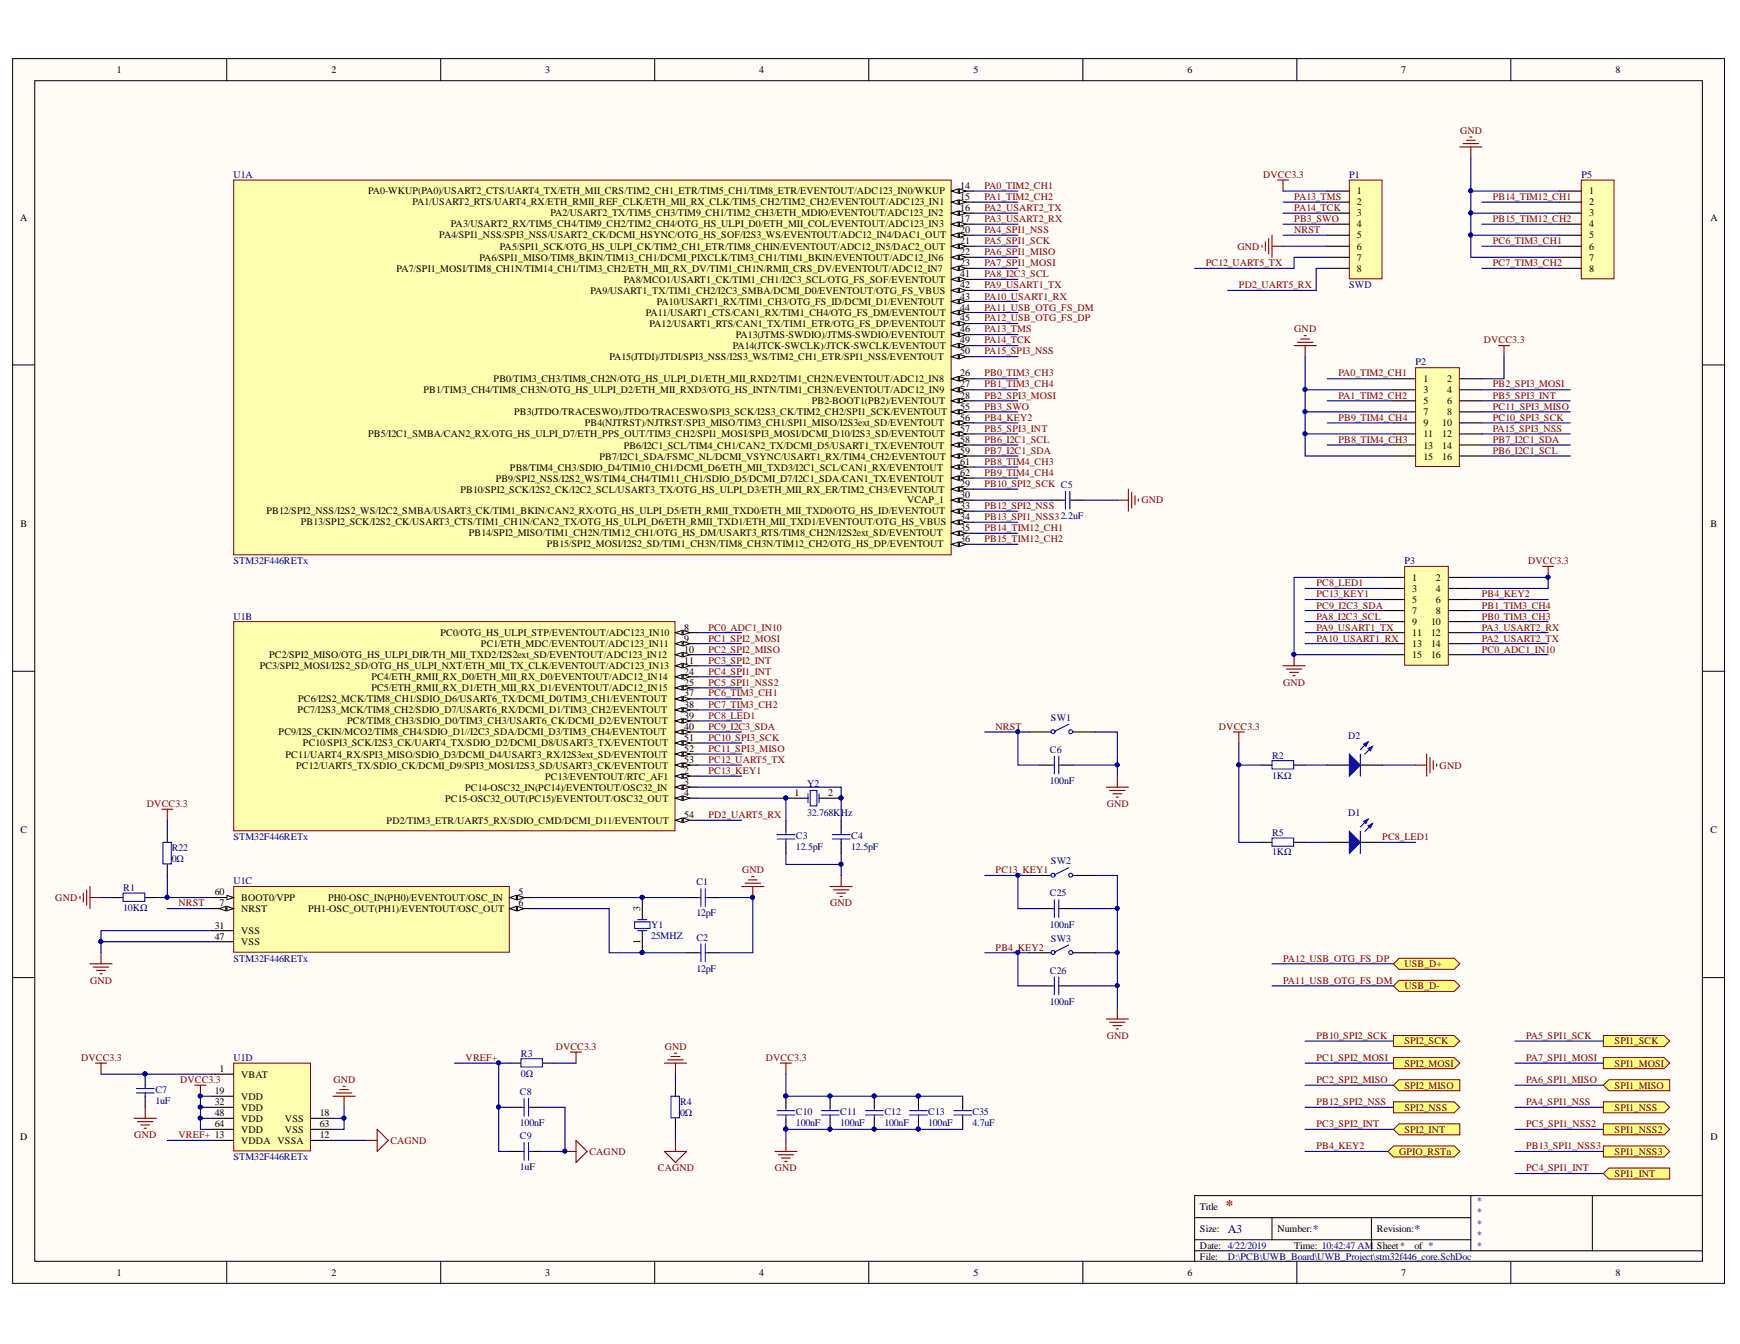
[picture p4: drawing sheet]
<svg xmlns="http://www.w3.org/2000/svg" width="279mm" height="216mm" viewBox="0 0 279 216" stroke-linecap="round" stroke-linejoin="round" font-family="sans-serif">
<defs><g id="words">
<text font-size="2.4" fill="#800000" x="196.8" y="194.4">*</text>
<g font-size="1.9" fill="#000080">
<text x="197.2" y="198">A3</text>
<text x="210.8" y="198">*</text>
<text x="227.1" y="198">*</text>
</g>
<g font-size="1.6">
<text x="18.8" y="11.8">1</text>
<text x="53.2" y="11.8">2</text>
<text x="87.5" y="11.8">3</text>
<text x="121.9" y="11.8">4</text>
<text x="156.3" y="11.8">5</text>
<text x="190.7" y="11.8">6</text>
<text x="225" y="11.8">7</text>
<text x="259.4" y="11.8">8</text>
<text x="3.2" y="35.4">A</text>
<text x="59.1" y="31.2">PA0-WKUP(PA0)/USART2_CTS/UART4_TX/ETH_MII_CRS/TIM2_CH1_ETR/TIM5_CH1/TIM8_ETR/EVENTOUT/ADC123_IN0/WKUP</text>
<text x="66.2" y="33">PA1/USART2_RTS/UART4_RX/ETH_RMII_REF_CLK/ETH_MII_RX_CLK/TIM5_CH2/TIM2_CH2/EVENTOUT/ADC123_IN1</text>
<text x="88.4" y="34.8">PA2/USART2_TX/TIM5_CH3/TIM9_CH1/TIM2_CH3/ETH_MDIO/EVENTOUT/ADC123_IN2</text>
<text x="154.2" y="30.4">14</text>
<text x="154.2" y="32.1">15</text>
<text x="154.2" y="33.9">16</text>
<text x="154.2" y="35.7">17</text>
<text x="217.9" y="31.2">1</text>
<text x="217.9" y="33">2</text>
<text x="217.9" y="34.8">3</text>
<text x="255.2" y="31.2">1</text>
<text x="255.2" y="33">2</text>
<text x="255.2" y="34.8">3</text>
<text x="274.7" y="35.4">A</text>
<text x="70.5" y="38.3">PA4/SPI1_NSS/SPI3_NSS/USART2_CK/DCMI_HSYNC/OTG_HS_SOF/I2S3_WS/EVENTOUT/ADC12_IN4/DAC1_OUT</text>
<text x="72.4" y="36.5">PA3/USART2_RX/TIM5_CH4/TIM9_CH2/TIM2_CH4/OTG_HS_ULPI_D0/ETH_MII_COL/EVENTOUT/ADC123_IN3</text>
<text x="77" y="41.9">PA6/SPI1_MISO/TIM8_BKIN/TIM13_CH1/DCMI_PIXCLK/TIM3_CH1/TIM1_BKIN/EVENTOUT/ADC12_IN6</text>
<text x="80.3" y="40.1">PA5/SPI1_SCK/OTG_HS_ULPI_CK/TIM2_CH1_ETR/TIM8_CHIN/EVENTOUT/ADC12_IN5/DAC2_OUT</text>
<text x="154.2" y="37.5">20</text>
<text x="154.2" y="39.2">21</text>
<text x="154.2" y="41">22</text>
<text x="217.9" y="36.5">4</text>
<text x="217.9" y="38.3">5</text>
<text x="217.9" y="40.1">6</text>
<text x="217.9" y="41.9">7</text>
<text x="255.2" y="36.5">4</text>
<text x="255.2" y="38.3">5</text>
<text x="255.2" y="40.1">6</text>
<text x="255.2" y="41.9">7</text>
<text x="63.7" y="43.6">PA7/SPI1_MOSI/TIM8_CH1N/TIM14_CH1/TIM3_CH2/ETH_MII_RX_DV/TIM1_CH1N/RMII_CRS_DV/EVENTOUT/ADC12_IN7</text>
<text x="94.8" y="47.2">PA9/USART1_TX/TIM1_CH2/I2C3_SMBA/DCMI_D0/EVENTOUT/OTG_FS_VBUS</text>
<text x="100.1" y="45.4">PA8/MCO1/USART1_CK/TIM1_CH1/I2C3_SCL/OTG_FS_SOF/EVENTOUT</text>
<text x="154.2" y="42.8">23</text>
<text x="154.2" y="44.6">41</text>
<text x="154.2" y="46.3">42</text>
<text x="217.9" y="43.6">8</text>
<text x="255.2" y="43.6">8</text>
<text x="103.7" y="50.7">PA11/USART1_CTS/CAN1_RX/TIM1_CH4/OTG_FS_DM/EVENTOUT</text>
<text x="104.3" y="52.5">PA12/USART1_RTS/CAN1_TX/TIM1_ETR/OTG_FS_DP/EVENTOUT</text>
<text x="105.5" y="49">PA10/USART1_RX/TIM1_CH3/OTG_FS_ID/DCMI_D1/EVENTOUT</text>
<text x="154.2" y="48.1">43</text>
<text x="154.2" y="49.9">44</text>
<text x="154.2" y="51.6">45</text>
<text x="154.2" y="53.4">46</text>
<text x="97.9" y="57.8">PA15(JTDI)/JTDI/SPI3_NSS/I2S3_WS/TIM2_CH1_ETR/SPI1_NSS/EVENTOUT</text>
<text x="117.7" y="56.1">PA14(JTCK-SWCLK)/JTCK-SWCLK/EVENTOUT</text>
<text x="118.2" y="54.3">PA13(JTMS-SWDIO)/JTMS-SWDIO/EVENTOUT</text>
<text x="154.2" y="55.1">49</text>
<text x="154.2" y="56.9">50</text>
<text x="68" y="63.2">PB1/TIM3_CH4/TIM8_CH3N/OTG_HS_ULPI_D2/ETH_MII_RXD3/OTG_HS_INTN/TIM1_CH3N/EVENTOUT/ADC12_IN9</text>
<text x="79.3" y="61.4">PB0/TIM3_CH3/TIM8_CH2N/OTG_HS_ULPI_D1/ETH_MII_RXD2/TIM1_CH2N/EVENTOUT/ADC12_IN8</text>
<text x="130.3" y="64.9">PB2-BOOT1(PB2)/EVENTOUT</text>
<text x="154.2" y="60.5">26</text>
<text x="154.2" y="62.2">27</text>
<text x="154.2" y="64">28</text>
<text x="154.2" y="65.8">55</text>
<text x="228.6" y="61.4">1</text>
<text x="228.6" y="63.2">3</text>
<text x="228.6" y="64.9">5</text>
<text x="232.4" y="61.4">2</text>
<text x="232.4" y="63.2">4</text>
<text x="232.4" y="64.9">6</text>
<text x="59.1" y="70.3">PB5/I2C1_SMBA/CAN2_RX/OTG_HS_ULPI_D7/ETH_PPS_OUT/TIM3_CH2/SPI1_MOSI/SPI3_MOSI/DCMI_D10/I2S3_SD/EVENTOUT</text>
<text x="82.6" y="66.7">PB3(JTDO/TRACESWO)/JTDO/TRACESWO/SPI3_SCK/I2S3_CK/TIM2_CH2/SPI1_SCK/EVENTOUT</text>
<text x="93.9" y="68.5">PB4(NJTRST)/NJTRST/SPI3_MISO/TIM3_CH1/SPI1_MISO/I2S3ext_SD/EVENTOUT</text>
<text x="154.2" y="67.6">56</text>
<text x="154.2" y="69.3">57</text>
<text x="154.2" y="71.1">58</text>
<text x="228.6" y="66.7">7</text>
<text x="228.6" y="68.5">9</text>
<text x="228.6" y="70.3">11</text>
<text x="231.6" y="68.5">10</text>
<text x="231.6" y="70.3">12</text>
<text x="232.4" y="66.7">8</text>
<text x="79.6" y="77.4">PB9/SPI2_NSS/I2S2_WS/TIM4_CH4/TIM11_CH1/SDIO_D5/DCMI_D7/I2C1_SDA/CAN1_TX/EVENTOUT</text>
<text x="81.9" y="75.6">PB8/TIM4_CH3/SDIO_D4/TIM10_CH1/DCMI_D6/ETH_MII_TXD3/I2C1_SCL/CAN1_RX/EVENTOUT</text>
<text x="96.3" y="73.8">PB7/I2C1_SDA/FSMC_NL/DCMI_VSYNC/USART1_RX/TIM4_CH2/EVENTOUT</text>
<text x="100.1" y="72.1">PB6/I2C1_SCL/TIM4_CH1/CAN2_TX/DCMI_D5/USART1_TX/EVENTOUT</text>
<text x="154.2" y="72.9">59</text>
<text x="154.2" y="74.7">61</text>
<text x="154.2" y="76.4">62</text>
<text x="228.6" y="72.1">13</text>
<text x="228.6" y="73.8">15</text>
<text x="231.6" y="72.1">14</text>
<text x="231.6" y="73.8">16</text>
<text x="42.8" y="82.6">PB12/SPI2_NSS/I2S2_WS/I2C2_SMBA/USART3_CK/TIM1_BKIN/CAN2_RX/OTG_HS_ULPI_D5/ETH_RMII_TXD0/ETH_MII_TXD0/OTG_HS_ID/EVENTOUT</text>
<text x="73.9" y="79.2">PB10/SPI2_SCK/I2S2_CK/I2C2_SCL/USART3_TX/OTG_HS_ULPI_D3/ETH_MII_RX_ER/TIM2_CH3/EVENTOUT</text>
<text x="145.7" y="80.8">VCAP_1</text>
<text x="154.2" y="78.2">29</text>
<text x="154.2" y="80">30</text>
<text x="154.2" y="81.8">33</text>
<text x="154.2" y="83.6">34</text>
<text x="3.3" y="84.7">B</text>
<text x="48.3" y="84.4">PB13/SPI2_SCK/I2S2_CK/USART3_CTS/TIM1_CH1N/CAN2_TX/OTG_HS_ULPI_D6/ETH_RMII_TXD1/ETH_MII_TXD1/EVENTOUT/OTG_HS_VBUS</text>
<text x="75.3" y="86.2">PB14/SPI2_MISO/TIM1_CH2N/TIM12_CH1/OTG_HS_DM/USART3_RTS/TIM8_CH2N/I2S2ext_SD/EVENTOUT</text>
<text x="87.8" y="87.9">PB15/SPI2_MOSI/I2S2_SD/TIM1_CH3N/TIM8_CH3N/TIM12_CH2/OTG_HS_DP/EVENTOUT</text>
<text x="154.2" y="85.3">35</text>
<text x="154.2" y="87.1">36</text>
<text x="274.7" y="84.7">B</text>
<text x="226.8" y="93.3">1</text>
<text x="226.8" y="95.1">3</text>
<text x="230.6" y="93.3">2</text>
<text x="230.6" y="95.1">4</text>
<text x="109.9" y="101.3">8</text>
<text x="226.8" y="96.8">5</text>
<text x="226.8" y="98.6">7</text>
<text x="226.8" y="100.4">9</text>
<text x="229.8" y="100.4">10</text>
<text x="230.6" y="96.8">6</text>
<text x="230.6" y="98.6">8</text>
<text x="41.7" y="107.5">PC3/SPI2_MOSI/I2S2_SD/OTG_HS_ULPI_NXT/ETH_MII_TX_CLK/EVENTOUT/ADC123_IN13</text>
<text x="43.2" y="105.7">PC2/SPI2_MISO/OTG_HS_ULPI_DIR/TH_MII_TXD2/I2S2ext_SD/EVENTOUT/ADC123_IN12</text>
<text x="70.7" y="102.2">PC0/OTG_HS_ULPI_STP/EVENTOUT/ADC123_IN10</text>
<text x="77.2" y="103.9">PC1/ETH_MDC/EVENTOUT/ADC123_IN11</text>
<text x="109.9" y="103.1">9</text>
<text x="109.9" y="104.9">10</text>
<text x="109.9" y="106.6">11</text>
<text x="226.8" y="102.2">11</text>
<text x="226.8" y="103.9">13</text>
<text x="226.8" y="105.7">15</text>
<text x="229.8" y="102.2">12</text>
<text x="229.8" y="103.9">14</text>
<text x="229.8" y="105.7">16</text>
<text x="47.9" y="112.8">PC6/I2S2_MCK/TIM8_CH1/SDIO_D6/USART6_TX/DCMI_D0/TIM3_CH1/EVENTOUT</text>
<text x="59.6" y="109.3">PC4/ETH_RMII_RX_D0/ETH_MII_RX_D0/EVENTOUT/ADC12_IN14</text>
<text x="59.6" y="111">PC5/ETH_RMII_RX_D1/ETH_MII_RX_D1/EVENTOUT/ADC12_IN15</text>
<text x="109.9" y="108.4">24</text>
<text x="109.9" y="110.2">25</text>
<text x="109.9" y="111.9">37</text>
<text x="109.9" y="113.7">38</text>
<text x="44.7" y="118.1">PC9/I2S_CKIN/MCO2/TIM8_CH4/SDIO_D1//I2C3_SDA/DCMI_D3/TIM3_CH4/EVENTOUT</text>
<text x="47.8" y="114.6">PC7/I2S3_MCK/TIM8_CH2/SDIO_D7/USART6_RX/DCMI_D1/TIM3_CH2/EVENTOUT</text>
<text x="48.6" y="119.9">PC10/SPI3_SCK/I2S3_CK/UART4_TX/SDIO_D2/DCMI_D8/USART3_TX/EVENTOUT</text>
<text x="55.7" y="116.4">PC8/TIM8_CH3/SDIO_D0/TIM3_CH3/USART6_CK/DCMI_D2/EVENTOUT</text>
<text x="109.9" y="115.4">39</text>
<text x="109.9" y="117.2">40</text>
<text x="109.9" y="119">51</text>
<text x="45.8" y="121.7">PC11/UART4_RX/SPI3_MISO/SDIO_D3/DCMI_D4/USART3_RX/I2S3ext_SD/EVENTOUT</text>
<text x="47.5" y="123.5">PC12/UART5_TX/SDIO_CK/DCMI_D9/SPI3_MOSI/I2S3_SD/USART3_CK/EVENTOUT</text>
<text x="87.5" y="125.2">PC13/EVENTOUT/RTC_AF1</text>
<text x="109.9" y="120.8">52</text>
<text x="109.9" y="122.5">53</text>
<text x="109.9" y="124.3">2</text>
<text x="71.5" y="128.8">PC15-OSC32_OUT(PC15)/EVENTOUT/OSC32_OUT</text>
<text x="74.7" y="127">PC14-OSC32_IN(PC14)/EVENTOUT/OSC32_IN</text>
<text x="109.9" y="126.1">3</text>
<text x="109.9" y="127.9">4</text>
<text x="109.9" y="131.4">54</text>
<text x="127.6" y="127.9">1</text>
<text x="133" y="127.9">2</text>
<text x="3.3" y="133.9">C</text>
<text x="62.1" y="132.3">PD2/TIM3_ETR/UART5_RX/SDIO_CMD/DCMI_D11/EVENTOUT</text>
<text x="274.7" y="133.9">C</text>
<text x="34.5" y="143.8">60</text>
<text x="83.2" y="143.8">5</text>
<text x="34.5" y="149.2">31</text>
<text x="35.3" y="145.6">7</text>
<text x="38.7" y="144.7">BOOT0/VPP</text>
<text x="38.7" y="146.5">NRST</text>
<text x="49.5" y="146.5">PH1-OSC_OUT(PH1)/EVENTOUT/OSC_OUT</text>
<text x="52.7" y="144.7">PH0-OSC_IN(PH0)/EVENTOUT/OSC_IN</text>
<text x="83.2" y="145.6">6</text>
<text x="102.8" y="146.3" transform="rotate(-90 102.8 146.3)">3</text>
<text x="34.5" y="150.9">47</text>
<text x="38.7" y="150">VSS</text>
<text x="38.7" y="151.8">VSS</text>
<text x="102.8" y="151.7" transform="rotate(-90 102.8 151.7)">1</text>
<text x="35.3" y="172.2">1</text>
<text x="38.7" y="173.1">VBAT</text>
<text x="34.5" y="175.7">19</text>
<text x="34.5" y="177.5">32</text>
<text x="34.5" y="179.3">48</text>
<text x="38.7" y="176.7">VDD</text>
<text x="38.7" y="178.4">VDD</text>
<text x="51.3" y="179.3">18</text>
<text x="3.2" y="183.1">D</text>
<text x="34.5" y="181">64</text>
<text x="38.7" y="180.2">VDD</text>
<text x="38.7" y="182">VDD</text>
<text x="38.7" y="183.8">VDDA</text>
<text x="44.6" y="183.8">VSSA</text>
<text x="45.8" y="180.2">VSS</text>
<text x="45.8" y="182">VSS</text>
<text x="51.3" y="181">63</text>
<text x="51.3" y="182.8">12</text>
<text x="274.7" y="183.1">D</text>
<text x="192.7" y="194.4">Title</text>
<text x="192.7" y="198">Size:</text>
<text x="205.1" y="198">Number:</text>
<text x="221.1" y="198">Revision:</text>
<text x="192.7" y="200.6">Date: 4/22/2019</text>
<text x="192.7" y="202.4">File:</text>
<text x="207.8" y="200.6">Time: 10:42:47 AM</text>
<text x="221.1" y="200.6">Sheet*</text>
<text x="227.1" y="200.6">of *</text>
<text x="18.8" y="205">1</text>
<text x="53.2" y="205">2</text>
<text x="87.5" y="205">3</text>
<text x="121.9" y="205">4</text>
<text x="156.3" y="205">5</text>
<text x="190.7" y="205">6</text>
<text x="225" y="205">7</text>
<text x="259.4" y="205">8</text>
</g>
<g font-size="1.6" fill="#800000">
<text x="234.5" y="21.5">GND</text>
<text x="202.8" y="28.6">DVCC3.3</text>
<text x="158.1" y="30.4">PA0_TIM2_CH1</text>
<text x="158.1" y="32.1">PA1_TIM2_CH2</text>
<text x="158.1" y="33.9">PA2_USART2_TX</text>
<text x="158.1" y="35.7">PA3_USART2_RX</text>
<text x="207.8" y="35.7">PB3_SWO</text>
<text x="207.8" y="33.9">PA14_TCK</text>
<text x="207.8" y="32.1">PA13_TMS</text>
<text x="239.7" y="32.1">PB14_TIM12_CH1</text>
<text x="239.7" y="35.7">PB15_TIM12_CH2</text>
<text x="158.1" y="37.5">PA4_SPI1_NSS</text>
<text x="158.1" y="39.2">PA5_SPI1_SCK</text>
<text x="158.1" y="41">PA6_SPI1_MISO</text>
<text x="198.7" y="40.1">GND</text>
<text x="207.8" y="37.5">NRST</text>
<text x="239.7" y="39.2">PC6_TIM3_CH1</text>
<text x="158.1" y="42.8">PA7_SPI1_MOSI</text>
<text x="158.1" y="44.6">PA8_I2C3_SCL</text>
<text x="158.1" y="46.3">PA9_USART1_TX</text>
<text x="193.6" y="42.8">PC12_UART5_TX</text>
<text x="198.9" y="46.3">PD2_UART5_RX</text>
<text x="239.7" y="42.8">PC7_TIM3_CH2</text>
<text x="158.1" y="48.1">PA10_USART1_RX</text>
<text x="158.1" y="49.9">PA11_USB_OTG_FS_DM</text>
<text x="158.1" y="51.6">PA12_USB_OTG_FS_DP</text>
<text x="158.1" y="53.4">PA13_TMS</text>
<text x="207.8" y="53.4">GND</text>
<text x="158.1" y="55.1">PA14_TCK</text>
<text x="158.1" y="56.9">PA15_SPI3_NSS</text>
<text x="238.3" y="55.1">DVCC3.3</text>
<text x="158.1" y="60.5">PB0_TIM3_CH3</text>
<text x="158.1" y="62.2">PB1_TIM3_CH4</text>
<text x="158.1" y="64">PB2_SPI3_MOSI</text>
<text x="158.1" y="65.8">PB3_SWO</text>
<text x="214.9" y="60.5">PA0_TIM2_CH1</text>
<text x="214.9" y="64">PA1_TIM2_CH2</text>
<text x="239.7" y="62.2">PB2_SPI3_MOSI</text>
<text x="239.7" y="64">PB5_SPI3_INT</text>
<text x="239.7" y="65.8">PC11_SPI3_MISO</text>
<text x="158.1" y="67.6">PB4_KEY2</text>
<text x="158.1" y="69.3">PB5_SPI3_INT</text>
<text x="158.1" y="71.1">PB6_I2C1_SCL</text>
<text x="214.9" y="71.1">PB8_TIM4_CH3</text>
<text x="214.9" y="67.6">PB9_TIM4_CH4</text>
<text x="239.7" y="69.3">PA15_SPI3_NSS</text>
<text x="239.7" y="67.6">PC10_SPI3_SCK</text>
<text x="239.7" y="71.1">PB7_I2C1_SDA</text>
<text x="158.1" y="72.9">PB7_I2C1_SDA</text>
<text x="158.1" y="74.7">PB8_TIM4_CH3</text>
<text x="158.1" y="76.4">PB9_TIM4_CH4</text>
<text x="239.7" y="72.9">PB6_I2C1_SCL</text>
<text x="158.1" y="78.2">PB10_SPI2_SCK C5</text>
<text x="158.1" y="81.8">PB12_SPI2_NSS</text>
<text x="158.1" y="83.6">PB13_SPI1_NSS32.2uF</text>
<text x="183.3" y="80.8">GND</text>
<text x="158.1" y="85.3">PB14_TIM12_CH1</text>
<text x="158.1" y="87.1">PB15_TIM12_CH2</text>
<text x="211.4" y="96">PC13_KEY1</text>
<text x="211.4" y="94.2">PC8_LED1</text>
<text x="237.9" y="96">PB4_KEY2</text>
<text x="245.4" y="90.7">DVCC3.3</text>
<text x="113.8" y="101.3">PC0_ADC1_IN10</text>
<text x="211.4" y="97.8">PC9_I2C3_SDA</text>
<text x="211.4" y="99.5">PA8_I2C3_SCL</text>
<text x="211.4" y="101.3">PA9_USART1_TX</text>
<text x="237.9" y="99.5">PB0_TIM3_CH3</text>
<text x="237.9" y="97.8">PB1_TIM3_CH4</text>
<text x="237.9" y="101.3">PA3_USART2_RX</text>
<text x="113.8" y="103.1">PC1_SPI2_MOSI</text>
<text x="113.8" y="104.9">PC2_SPI2_MISO</text>
<text x="113.8" y="106.6">PC3_SPI2_INT</text>
<text x="211.4" y="103.1">PA10_USART1_RX</text>
<text x="237.9" y="104.9">PC0_ADC1_IN10</text>
<text x="237.9" y="103.1">PA2_USART2_TX</text>
<text x="113.8" y="108.4">PC4_SPI1_INT</text>
<text x="113.8" y="110.2">PC5_SPI1_NSS2</text>
<text x="113.8" y="111.9">PC6_TIM3_CH1</text>
<text x="113.8" y="113.7">PC7_TIM3_CH2</text>
<text x="206.1" y="110.2">GND</text>
<text x="113.8" y="115.4">PC8_LED1</text>
<text x="113.8" y="117.2">PC9_I2C3_SDA</text>
<text x="113.8" y="119">PC10_SPI3_SCK</text>
<text x="159.9" y="117.2">NRST</text>
<text x="195.7" y="117.2">DVCC3.3</text>
<text x="113.8" y="120.8">PC11_SPI3_MISO</text>
<text x="113.8" y="122.5">PC12_UART5_TX</text>
<text x="113.8" y="124.3">PC13_KEY1</text>
<text x="231.2" y="123.5">GND</text>
<text x="23.6" y="129.6">DVCC3.3</text>
<text x="113.8" y="131.4">PD2_UART5_RX</text>
<text x="177.7" y="129.6">GND</text>
<text x="222" y="135">PC8_LED1</text>
<text x="119.2" y="140.3">GND</text>
<text x="159.9" y="140.3">PC13_KEY1</text>
<text x="8.9" y="144.7">GND</text>
<text x="28.7" y="145.6">NRST</text>
<text x="133.3" y="145.6">GND</text>
<text x="159.9" y="152.7">PB4_KEY2</text>
<text x="206.1" y="154.5">PA12_USB_OTG_FS_DP</text>
<text x="225.5" y="155.3">USB_D+</text>
<text x="14.5" y="158">GND</text>
<text x="206.1" y="158">PA11_USB_OTG_FS_DM</text>
<text x="225.5" y="158.9">USB_D-</text>
<text x="177.7" y="166.9">GND</text>
<text x="211.4" y="166.9">PB10_SPI2_SCK</text>
<text x="225.5" y="167.8">SPI2_SCK</text>
<text x="245" y="166.9">PA5_SPI1_SCK</text>
<text x="259.3" y="167.8">SPI1_SCK</text>
<text x="13" y="170.4">DVCC3.3</text>
<text x="28.9" y="173.9">DVCC3.3</text>
<text x="53.5" y="173.9">GND</text>
<text x="74.8" y="170.4">VREF+</text>
<text x="89.2" y="168.7">DVCC3.3</text>
<text x="106.7" y="168.7">GND</text>
<text x="123" y="170.4">DVCC3.3</text>
<text x="211.4" y="170.4">PC1_SPI2_MOSI</text>
<text x="211.4" y="173.9">PC2_SPI2_MISO</text>
<text x="225.5" y="171.3">SPI2_MOSI</text>
<text x="245" y="173.9">PA6_SPI1_MISO</text>
<text x="245" y="170.4">PA7_SPI1_MOSI</text>
<text x="259.3" y="171.3">SPI1_MOSI</text>
<text x="211.4" y="177.5">PB12_SPI2_NSS</text>
<text x="225.5" y="174.9">SPI2_MISO</text>
<text x="225.5" y="178.4">SPI2_NSS</text>
<text x="245" y="177.5">PA4_SPI1_NSS</text>
<text x="259.3" y="174.9">SPI1_MISO</text>
<text x="259.3" y="178.4">SPI1_NSS</text>
<text x="21.6" y="182.8">GND</text>
<text x="28.7" y="182.8">VREF+ 13</text>
<text x="62.7" y="183.8">CAGND</text>
<text x="94.7" y="185.5">CAGND</text>
<text x="211.4" y="181">PC3_SPI2_INT</text>
<text x="211.4" y="184.6">PB4_KEY2</text>
<text x="224.7" y="185.5">GPIO_RSTn</text>
<text x="225.5" y="182">SPI2_INT</text>
<text x="245" y="184.6">PB13_SPI1_NSS3</text>
<text x="245" y="181">PC5_SPI1_NSS2</text>
<text x="259.3" y="182">SPI1_NSS2</text>
<text x="259.3" y="185.5">SPI1_NSS3</text>
<text x="105.6" y="188.2">CAGND</text>
<text x="124.4" y="188.2">GND</text>
<text x="245" y="188.2">PC4_SPI1_INT</text>
<text x="259.3" y="189.1">SPI1_INT</text>
</g>
<g font-size="1.6" fill="#000080">
<text x="37.5" y="28.6">U1A</text>
<text x="216.6" y="28.6">P1</text>
<text x="253.9" y="28.6">P5</text>
<text x="216.6" y="46.3">SWD</text>
<text x="227.3" y="58.7">P2</text>
<text x="37.5" y="90.7">STM32F446RETx</text>
<text x="225.5" y="90.7">P3</text>
<text x="37.5" y="99.5">U1B</text>
<text x="168.7" y="115.9">SW1</text>
<text x="216.5" y="118.6">D2</text>
<text x="168.6" y="120.9">C6</text>
<text x="168.6" y="125.9">100nF</text>
<text x="204.3" y="121.9">R2</text>
<text x="204.3" y="125.1">1KΩ</text>
<text x="129.6" y="126.4">Y2</text>
<text x="129.6" y="131.1">32.768KHz</text>
<text x="216.5" y="131.1">D1</text>
<text x="27.6" y="136.7">R22</text>
<text x="37.5" y="135">STM32F446RETx</text>
<text x="127.8" y="134.8">C3</text>
<text x="127.8" y="136.6">12.5pF</text>
<text x="136.7" y="134.8">C4</text>
<text x="136.7" y="136.6">12.5pF</text>
<text x="204.3" y="134.3">R5</text>
<text x="204.3" y="137.4">1KΩ</text>
<text x="19.8" y="143.2">R1</text>
<text x="27.6" y="138.5">0Ω</text>
<text x="37.5" y="142.1">U1C</text>
<text x="111.8" y="142.2">C1</text>
<text x="168.7" y="138.9">SW2</text>
<text x="19.8" y="146.3">10KΩ</text>
<text x="104.5" y="149">Y1</text>
<text x="111.8" y="147.2">12pF</text>
<text x="168.6" y="144">C25</text>
<text x="168.6" y="149">100nF</text>
<text x="37.5" y="154.5">STM32F446RETx</text>
<text x="104.5" y="150.8">25MHZ</text>
<text x="111.8" y="151.1">C2</text>
<text x="168.7" y="151.3">SW3</text>
<text x="111.8" y="156.1">12pF</text>
<text x="168.6" y="156.4">C26</text>
<text x="168.6" y="161.4">100nF</text>
<text x="37.5" y="170.4">U1D</text>
<text x="83.7" y="169.7">R3</text>
<text x="83.7" y="172.9">0Ω</text>
<text x="25" y="175.6">C7</text>
<text x="25" y="177.3">1uF</text>
<text x="83.5" y="176">C8</text>
<text x="109.2" y="177.5">R4</text>
<text x="109.2" y="179.3">0Ω</text>
<text x="127.8" y="179.1">C10</text>
<text x="134.9" y="179.1">C11</text>
<text x="142" y="179.1">C12</text>
<text x="149" y="179.1">C13</text>
<text x="156.1" y="179.1">C35</text>
<text x="83.5" y="180.9">100nF</text>
<text x="83.5" y="183">C9</text>
<text x="127.8" y="180.9">100nF</text>
<text x="134.9" y="180.9">100nF</text>
<text x="142" y="180.9">100nF</text>
<text x="149" y="180.9">100nF</text>
<text x="156.1" y="180.9">4.7uF</text>
<text x="37.5" y="186.4">STM32F446RETx</text>
<text x="83.5" y="188">1uF</text>
<text x="237.1" y="193.5">*</text>
<text x="237.1" y="195.3">*</text>
<text x="237.1" y="197">*</text>
<text x="197.2" y="202.4">D:\PCB\UWB_Board\UWB_Project\stm32f446_core.SchDoc</text>
<text x="237.1" y="198.8">*</text>
<text x="237.1" y="200.6">*</text>
</g>
</g></defs>
<g fill="#fffcf8" stroke="#000" stroke-width=".16">
<path d="M2 9.4h274.9v196.8h-274.9z"/>
<path d="M5.6 13h267.8v189.6h-267.8z"/>
</g>
<g fill="none" stroke="#000" stroke-width=".16">
<path d="M36.4 9.4v3.6M70.8 9.4v3.6M105.1 9.4v3.6M139.5 9.4v3.6M173.9 9.4v3.6M208.2 9.4v3.6M242.6 9.4v3.6M2 58.6h3.6M273.4 58.6h3.6M2 107.8h3.6M273.4 107.8h3.6M2 157h3.6"/>
<path d="M273.4 157h3.6M191.8 195.6h44.4M191.8 199.2h44.4M204.2 195.6v3.6M220.2 195.6v5.3M236.2 192.1v8.8M255.7 192.1h-63.9v10.6M273.4 192.1h-17.7v8.8M36.4 202.7v3.5M70.8 202.7v3.5M105.1 202.7v3.5M139.5 202.7v3.5"/>
<path d="M173.9 202.7v3.5M191.8 200.9h81.6M208.2 202.7v3.5M242.6 202.7v3.5"/>
</g>
<path d="M37.5 28.9h115.2v60.2h-115.2z" fill="#ffffb0" stroke="#800000" stroke-width=".16"/>
<path d="M152.8 30.7h3.6" fill="none" stroke="#000" stroke-width=".18"/>
<path d="M152.8 30.7l1.1-.4v.7z" fill="#fffcf8"/>
<path d="M152.8 30.7l1.1-.4v.7z" fill="none" stroke="#000" stroke-width=".16"/>
<path d="M154 30.3l1.1 .4-1.1 .3z" fill="#fffcf8"/>
<path d="M154 30.3l1.1 .4-1.1 .3z" fill="none" stroke="#000" stroke-width=".16"/>
<path d="M152.8 32.5h3.6" fill="none" stroke="#000" stroke-width=".18"/>
<path d="M152.8 32.5l1.1-.4v.7z" fill="#fffcf8"/>
<path d="M152.8 32.5l1.1-.4v.7z" fill="none" stroke="#000" stroke-width=".16"/>
<path d="M154 32.1l1.1 .4-1.1 .3z" fill="#fffcf8"/>
<path d="M154 32.1l1.1 .4-1.1 .3z" fill="none" stroke="#000" stroke-width=".16"/>
<path d="M152.8 34.2h3.6" fill="none" stroke="#000" stroke-width=".18"/>
<path d="M152.8 34.2l1.1-.3v.7z" fill="#fffcf8"/>
<path d="M152.8 34.2l1.1-.3v.7z" fill="none" stroke="#000" stroke-width=".16"/>
<path d="M154 33.9l1.1 .3-1.1 .4z" fill="#fffcf8"/>
<path d="M154 33.9l1.1 .3-1.1 .4z" fill="none" stroke="#000" stroke-width=".16"/>
<path d="M152.8 36h3.6" fill="none" stroke="#000" stroke-width=".18"/>
<path d="M152.8 36l1.1-.3v.7z" fill="#fffcf8"/>
<path d="M152.8 36l1.1-.3v.7z" fill="none" stroke="#000" stroke-width=".16"/>
<path d="M154 35.7l1.1 .3-1.1 .4z" fill="#fffcf8"/>
<path d="M154 35.7l1.1 .3-1.1 .4z" fill="none" stroke="#000" stroke-width=".16"/>
<path d="M152.8 37.8h3.6" fill="none" stroke="#000" stroke-width=".18"/>
<path d="M152.8 37.8l1.1-.4v.7z" fill="#fffcf8"/>
<path d="M152.8 37.8l1.1-.4v.7z" fill="none" stroke="#000" stroke-width=".16"/>
<path d="M154 37.4l1.1 .4-1.1 .3z" fill="#fffcf8"/>
<path d="M154 37.4l1.1 .4-1.1 .3z" fill="none" stroke="#000" stroke-width=".16"/>
<path d="M152.8 39.6h3.6" fill="none" stroke="#000" stroke-width=".18"/>
<path d="M152.8 39.6l1.1-.4v.7z" fill="#fffcf8"/>
<path d="M152.8 39.6l1.1-.4v.7z" fill="none" stroke="#000" stroke-width=".16"/>
<path d="M154 39.2l1.1 .4-1.1 .3z" fill="#fffcf8"/>
<path d="M154 39.2l1.1 .4-1.1 .3z" fill="none" stroke="#000" stroke-width=".16"/>
<path d="M152.8 41.3h3.6" fill="none" stroke="#000" stroke-width=".18"/>
<path d="M152.8 41.3l1.1-.3v.7z" fill="#fffcf8"/>
<path d="M152.8 41.3l1.1-.3v.7z" fill="none" stroke="#000" stroke-width=".16"/>
<path d="M154 41l1.1 .3-1.1 .4z" fill="#fffcf8"/>
<path d="M154 41l1.1 .3-1.1 .4z" fill="none" stroke="#000" stroke-width=".16"/>
<path d="M152.8 43.1h3.6" fill="none" stroke="#000" stroke-width=".18"/>
<path d="M152.8 43.1l1.1-.3v.7z" fill="#fffcf8"/>
<path d="M152.8 43.1l1.1-.3v.7z" fill="none" stroke="#000" stroke-width=".16"/>
<path d="M154 42.8l1.1 .3-1.1 .4z" fill="#fffcf8"/>
<path d="M154 42.8l1.1 .3-1.1 .4z" fill="none" stroke="#000" stroke-width=".16"/>
<path d="M152.8 44.9h3.6" fill="none" stroke="#000" stroke-width=".18"/>
<path d="M152.8 44.9l1.1-.4v.7z" fill="#fffcf8"/>
<path d="M152.8 44.9l1.1-.4v.7z" fill="none" stroke="#000" stroke-width=".16"/>
<path d="M154 44.5l1.1 .4-1.1 .3z" fill="#fffcf8"/>
<path d="M154 44.5l1.1 .4-1.1 .3z" fill="none" stroke="#000" stroke-width=".16"/>
<path d="M152.8 46.7h3.6" fill="none" stroke="#000" stroke-width=".18"/>
<path d="M152.8 46.7l1.1-.4v.7z" fill="#fffcf8"/>
<path d="M152.8 46.7l1.1-.4v.7z" fill="none" stroke="#000" stroke-width=".16"/>
<path d="M154 46.3l1.1 .4-1.1 .3z" fill="#fffcf8"/>
<path d="M154 46.3l1.1 .4-1.1 .3z" fill="none" stroke="#000" stroke-width=".16"/>
<path d="M152.8 48.4h3.6" fill="none" stroke="#000" stroke-width=".18"/>
<path d="M152.8 48.4l1.1-.3v.7z" fill="#fffcf8"/>
<path d="M152.8 48.4l1.1-.3v.7z" fill="none" stroke="#000" stroke-width=".16"/>
<path d="M154 48.1l1.1 .3-1.1 .4z" fill="#fffcf8"/>
<path d="M154 48.1l1.1 .3-1.1 .4z" fill="none" stroke="#000" stroke-width=".16"/>
<path d="M152.8 50.2h3.6" fill="none" stroke="#000" stroke-width=".18"/>
<path d="M152.8 50.2l1.1-.4v.8z" fill="#fffcf8"/>
<path d="M152.8 50.2l1.1-.4v.8z" fill="none" stroke="#000" stroke-width=".16"/>
<path d="M154 49.8l1.1 .4-1.1 .4z" fill="#fffcf8"/>
<path d="M154 49.8l1.1 .4-1.1 .4z" fill="none" stroke="#000" stroke-width=".16"/>
<path d="M152.8 52h3.6" fill="none" stroke="#000" stroke-width=".18"/>
<path d="M152.8 52l1.1-.4v.7z" fill="#fffcf8"/>
<path d="M152.8 52l1.1-.4v.7z" fill="none" stroke="#000" stroke-width=".16"/>
<path d="M154 51.6l1.1 .4-1.1 .3z" fill="#fffcf8"/>
<path d="M154 51.6l1.1 .4-1.1 .3z" fill="none" stroke="#000" stroke-width=".16"/>
<path d="M152.8 53.7h3.6" fill="none" stroke="#000" stroke-width=".18"/>
<path d="M152.8 53.7l1.1-.3v.7z" fill="#fffcf8"/>
<path d="M152.8 53.7l1.1-.3v.7z" fill="none" stroke="#000" stroke-width=".16"/>
<path d="M154 53.4l1.1 .3-1.1 .4z" fill="#fffcf8"/>
<path d="M154 53.4l1.1 .3-1.1 .4z" fill="none" stroke="#000" stroke-width=".16"/>
<path d="M152.8 55.5h3.6" fill="none" stroke="#000" stroke-width=".18"/>
<path d="M152.8 55.5l1.1-.3v.7z" fill="#fffcf8"/>
<path d="M152.8 55.5l1.1-.3v.7z" fill="none" stroke="#000" stroke-width=".16"/>
<path d="M154 55.2l1.1 .3-1.1 .4z" fill="#fffcf8"/>
<path d="M154 55.2l1.1 .3-1.1 .4z" fill="none" stroke="#000" stroke-width=".16"/>
<path d="M152.8 57.3h3.6" fill="none" stroke="#000" stroke-width=".18"/>
<path d="M152.8 57.3l1.1-.4v.7z" fill="#fffcf8"/>
<path d="M152.8 57.3l1.1-.4v.7z" fill="none" stroke="#000" stroke-width=".16"/>
<path d="M154 56.9l1.1 .4-1.1 .3z" fill="#fffcf8"/>
<path d="M154 56.9l1.1 .4-1.1 .3z" fill="none" stroke="#000" stroke-width=".16"/>
<path d="M152.8 60.8h3.6" fill="none" stroke="#000" stroke-width=".18"/>
<path d="M152.8 60.8l1.1-.3v.7z" fill="#fffcf8"/>
<path d="M152.8 60.8l1.1-.3v.7z" fill="none" stroke="#000" stroke-width=".16"/>
<path d="M154 60.5l1.1 .3-1.1 .4z" fill="#fffcf8"/>
<path d="M154 60.5l1.1 .3-1.1 .4z" fill="none" stroke="#000" stroke-width=".16"/>
<path d="M152.8 62.6h3.6" fill="none" stroke="#000" stroke-width=".18"/>
<path d="M152.8 62.6l1.1-.3v.7z" fill="#fffcf8"/>
<path d="M152.8 62.6l1.1-.3v.7z" fill="none" stroke="#000" stroke-width=".16"/>
<path d="M154 62.3l1.1 .3-1.1 .4z" fill="#fffcf8"/>
<path d="M154 62.3l1.1 .3-1.1 .4z" fill="none" stroke="#000" stroke-width=".16"/>
<path d="M152.8 64.4h3.6" fill="none" stroke="#000" stroke-width=".18"/>
<path d="M152.8 64.4l1.1-.4v.7z" fill="#fffcf8"/>
<path d="M152.8 64.4l1.1-.4v.7z" fill="none" stroke="#000" stroke-width=".16"/>
<path d="M154 64l1.1 .4-1.1 .3z" fill="#fffcf8"/>
<path d="M154 64l1.1 .4-1.1 .3z" fill="none" stroke="#000" stroke-width=".16"/>
<path d="M152.8 66.2h3.6" fill="none" stroke="#000" stroke-width=".18"/>
<path d="M152.8 66.2l1.1-.4v.7z" fill="#fffcf8"/>
<path d="M152.8 66.2l1.1-.4v.7z" fill="none" stroke="#000" stroke-width=".16"/>
<path d="M154 65.8l1.1 .4-1.1 .3z" fill="#fffcf8"/>
<path d="M154 65.8l1.1 .4-1.1 .3z" fill="none" stroke="#000" stroke-width=".16"/>
<path d="M152.8 67.9h3.6" fill="none" stroke="#000" stroke-width=".18"/>
<path d="M152.8 67.9l1.1-.3v.7z" fill="#fffcf8"/>
<path d="M152.8 67.9l1.1-.3v.7z" fill="none" stroke="#000" stroke-width=".16"/>
<path d="M154 67.6l1.1 .3-1.1 .4z" fill="#fffcf8"/>
<path d="M154 67.6l1.1 .3-1.1 .4z" fill="none" stroke="#000" stroke-width=".16"/>
<path d="M152.8 69.7h3.6" fill="none" stroke="#000" stroke-width=".18"/>
<path d="M152.8 69.7l1.1-.3v.7z" fill="#fffcf8"/>
<path d="M152.8 69.7l1.1-.3v.7z" fill="none" stroke="#000" stroke-width=".16"/>
<path d="M154 69.4l1.1 .3-1.1 .4z" fill="#fffcf8"/>
<path d="M154 69.4l1.1 .3-1.1 .4z" fill="none" stroke="#000" stroke-width=".16"/>
<path d="M152.8 71.5h3.6" fill="none" stroke="#000" stroke-width=".18"/>
<path d="M152.8 71.5l1.1-.4v.7z" fill="#fffcf8"/>
<path d="M152.8 71.5l1.1-.4v.7z" fill="none" stroke="#000" stroke-width=".16"/>
<path d="M154 71.1l1.1 .4-1.1 .3z" fill="#fffcf8"/>
<path d="M154 71.1l1.1 .4-1.1 .3z" fill="none" stroke="#000" stroke-width=".16"/>
<path d="M152.8 73.3h3.6" fill="none" stroke="#000" stroke-width=".18"/>
<path d="M152.8 73.3l1.1-.4v.7z" fill="#fffcf8"/>
<path d="M152.8 73.3l1.1-.4v.7z" fill="none" stroke="#000" stroke-width=".16"/>
<path d="M154 72.9l1.1 .4-1.1 .3z" fill="#fffcf8"/>
<path d="M154 72.9l1.1 .4-1.1 .3z" fill="none" stroke="#000" stroke-width=".16"/>
<path d="M152.8 75h3.6" fill="none" stroke="#000" stroke-width=".18"/>
<path d="M152.8 75l1.1-.3v.7z" fill="#fffcf8"/>
<path d="M152.8 75l1.1-.3v.7z" fill="none" stroke="#000" stroke-width=".16"/>
<path d="M154 74.7l1.1 .3-1.1 .4z" fill="#fffcf8"/>
<path d="M154 74.7l1.1 .3-1.1 .4z" fill="none" stroke="#000" stroke-width=".16"/>
<path d="M152.8 76.8h3.6" fill="none" stroke="#000" stroke-width=".18"/>
<path d="M152.8 76.8l1.1-.4v.8z" fill="#fffcf8"/>
<path d="M152.8 76.8l1.1-.4v.8z" fill="none" stroke="#000" stroke-width=".16"/>
<path d="M154 76.4l1.1 .4-1.1 .4z" fill="#fffcf8"/>
<path d="M154 76.4l1.1 .4-1.1 .4z" fill="none" stroke="#000" stroke-width=".16"/>
<path d="M152.8 78.6h3.6" fill="none" stroke="#000" stroke-width=".18"/>
<path d="M152.8 78.6l1.1-.4v.7z" fill="#fffcf8"/>
<path d="M152.8 78.6l1.1-.4v.7z" fill="none" stroke="#000" stroke-width=".16"/>
<path d="M154 78.2l1.1 .4-1.1 .3z" fill="#fffcf8"/>
<path d="M154 78.2l1.1 .4-1.1 .3z" fill="none" stroke="#000" stroke-width=".16"/>
<path d="M152.8 80.3h3.6" fill="none" stroke="#000" stroke-width=".18"/>
<path d="M152.8 80.3l1.1-.3v.7z" fill="#fffcf8"/>
<path d="M152.8 80.3l1.1-.3v.7z" fill="none" stroke="#000" stroke-width=".16"/>
<path d="M154 80l1.1 .3-1.1 .4z" fill="#fffcf8"/>
<path d="M154 80l1.1 .3-1.1 .4z" fill="none" stroke="#000" stroke-width=".16"/>
<path d="M152.8 82.1h3.6" fill="none" stroke="#000" stroke-width=".18"/>
<path d="M152.8 82.1l1.1-.3v.7z" fill="#fffcf8"/>
<path d="M152.8 82.1l1.1-.3v.7z" fill="none" stroke="#000" stroke-width=".16"/>
<path d="M154 81.8l1.1 .3-1.1 .4z" fill="#fffcf8"/>
<path d="M154 81.8l1.1 .3-1.1 .4z" fill="none" stroke="#000" stroke-width=".16"/>
<path d="M152.8 83.9h3.6" fill="none" stroke="#000" stroke-width=".18"/>
<path d="M152.8 83.9l1.1-.4v.7z" fill="#fffcf8"/>
<path d="M152.8 83.9l1.1-.4v.7z" fill="none" stroke="#000" stroke-width=".16"/>
<path d="M154 83.5l1.1 .4-1.1 .3z" fill="#fffcf8"/>
<path d="M154 83.5l1.1 .4-1.1 .3z" fill="none" stroke="#000" stroke-width=".16"/>
<path d="M152.8 85.7h3.6" fill="none" stroke="#000" stroke-width=".18"/>
<path d="M152.8 85.7l1.1-.4v.7z" fill="#fffcf8"/>
<path d="M152.8 85.7l1.1-.4v.7z" fill="none" stroke="#000" stroke-width=".16"/>
<path d="M154 85.3l1.1 .4-1.1 .3z" fill="#fffcf8"/>
<path d="M154 85.3l1.1 .4-1.1 .3z" fill="none" stroke="#000" stroke-width=".16"/>
<path d="M152.8 87.4h3.6" fill="none" stroke="#000" stroke-width=".18"/>
<path d="M152.8 87.4l1.1-.3v.7z" fill="#fffcf8"/>
<path d="M152.8 87.4l1.1-.3v.7z" fill="none" stroke="#000" stroke-width=".16"/>
<path d="M154 87.1l1.1 .3-1.1 .4z" fill="#fffcf8"/>
<path d="M154 87.1l1.1 .3-1.1 .4z" fill="none" stroke="#000" stroke-width=".16"/>
<path d="M37.5 99.9h70.9v33.6h-70.9z" fill="#ffffb0" stroke="#800000" stroke-width=".16"/>
<path d="M108.5 101.6h3.5" fill="none" stroke="#000" stroke-width=".18"/>
<path d="M108.5 101.6l1-.3v.7z" fill="#fffcf8"/>
<path d="M108.5 101.6l1-.3v.7z" fill="none" stroke="#000" stroke-width=".16"/>
<path d="M109.7 101.3l1.1 .3-1.1 .4z" fill="#fffcf8"/>
<path d="M109.7 101.3l1.1 .3-1.1 .4z" fill="none" stroke="#000" stroke-width=".16"/>
<path d="M108.5 103.4h3.5" fill="none" stroke="#000" stroke-width=".18"/>
<path d="M108.5 103.4l1-.4v.8z" fill="#fffcf8"/>
<path d="M108.5 103.4l1-.4v.8z" fill="none" stroke="#000" stroke-width=".16"/>
<path d="M109.7 103l1.1 .4-1.1 .4z" fill="#fffcf8"/>
<path d="M109.7 103l1.1 .4-1.1 .4z" fill="none" stroke="#000" stroke-width=".16"/>
<path d="M108.5 105.2h3.5" fill="none" stroke="#000" stroke-width=".18"/>
<path d="M108.5 105.2l1-.4v.7z" fill="#fffcf8"/>
<path d="M108.5 105.2l1-.4v.7z" fill="none" stroke="#000" stroke-width=".16"/>
<path d="M109.7 104.8l1.1 .4-1.1 .3z" fill="#fffcf8"/>
<path d="M109.7 104.8l1.1 .4-1.1 .3z" fill="none" stroke="#000" stroke-width=".16"/>
<path d="M108.5 106.9h3.5" fill="none" stroke="#000" stroke-width=".18"/>
<path d="M108.5 106.9l1-.3v.7z" fill="#fffcf8"/>
<path d="M108.5 106.9l1-.3v.7z" fill="none" stroke="#000" stroke-width=".16"/>
<path d="M109.7 106.6l1.1 .3-1.1 .4z" fill="#fffcf8"/>
<path d="M109.7 106.6l1.1 .3-1.1 .4z" fill="none" stroke="#000" stroke-width=".16"/>
<path d="M108.5 108.7h3.5" fill="none" stroke="#000" stroke-width=".18"/>
<path d="M108.5 108.7l1-.3v.7z" fill="#fffcf8"/>
<path d="M108.5 108.7l1-.3v.7z" fill="none" stroke="#000" stroke-width=".16"/>
<path d="M109.7 108.4l1.1 .3-1.1 .4z" fill="#fffcf8"/>
<path d="M109.7 108.4l1.1 .3-1.1 .4z" fill="none" stroke="#000" stroke-width=".16"/>
<path d="M108.5 110.5h3.5" fill="none" stroke="#000" stroke-width=".18"/>
<path d="M108.5 110.5l1-.4v.7z" fill="#fffcf8"/>
<path d="M108.5 110.5l1-.4v.7z" fill="none" stroke="#000" stroke-width=".16"/>
<path d="M109.7 110.1l1.1 .4-1.1 .3z" fill="#fffcf8"/>
<path d="M109.7 110.1l1.1 .4-1.1 .3z" fill="none" stroke="#000" stroke-width=".16"/>
<path d="M108.5 112.3h3.5" fill="none" stroke="#000" stroke-width=".18"/>
<path d="M108.5 112.3l1-.4v.7z" fill="#fffcf8"/>
<path d="M108.5 112.3l1-.4v.7z" fill="none" stroke="#000" stroke-width=".16"/>
<path d="M109.7 111.9l1.1 .4-1.1 .3z" fill="#fffcf8"/>
<path d="M109.7 111.9l1.1 .4-1.1 .3z" fill="none" stroke="#000" stroke-width=".16"/>
<path d="M108.5 114h3.5" fill="none" stroke="#000" stroke-width=".18"/>
<path d="M108.5 114l1-.3v.7z" fill="#fffcf8"/>
<path d="M108.5 114l1-.3v.7z" fill="none" stroke="#000" stroke-width=".16"/>
<path d="M109.7 113.7l1.1 .3-1.1 .4z" fill="#fffcf8"/>
<path d="M109.7 113.7l1.1 .3-1.1 .4z" fill="none" stroke="#000" stroke-width=".16"/>
<path d="M108.5 115.8h3.5" fill="none" stroke="#000" stroke-width=".18"/>
<path d="M108.5 115.8l1-.3v.7z" fill="#fffcf8"/>
<path d="M108.5 115.8l1-.3v.7z" fill="none" stroke="#000" stroke-width=".16"/>
<path d="M109.7 115.5l1.1 .3-1.1 .4z" fill="#fffcf8"/>
<path d="M109.7 115.5l1.1 .3-1.1 .4z" fill="none" stroke="#000" stroke-width=".16"/>
<path d="M108.5 117.6h3.5" fill="none" stroke="#000" stroke-width=".18"/>
<path d="M108.5 117.6l1-.4v.7z" fill="#fffcf8"/>
<path d="M108.5 117.6l1-.4v.7z" fill="none" stroke="#000" stroke-width=".16"/>
<path d="M109.7 117.2l1.1 .4-1.1 .3z" fill="#fffcf8"/>
<path d="M109.7 117.2l1.1 .4-1.1 .3z" fill="none" stroke="#000" stroke-width=".16"/>
<path d="M108.5 119.4h3.5" fill="none" stroke="#000" stroke-width=".18"/>
<path d="M108.5 119.4l1-.4v.7z" fill="#fffcf8"/>
<path d="M108.5 119.4l1-.4v.7z" fill="none" stroke="#000" stroke-width=".16"/>
<path d="M109.7 119l1.1 .4-1.1 .3z" fill="#fffcf8"/>
<path d="M109.7 119l1.1 .4-1.1 .3z" fill="none" stroke="#000" stroke-width=".16"/>
<path d="M108.5 121.1h3.5" fill="none" stroke="#000" stroke-width=".18"/>
<path d="M108.5 121.1l1-.3v.7z" fill="#fffcf8"/>
<path d="M108.5 121.1l1-.3v.7z" fill="none" stroke="#000" stroke-width=".16"/>
<path d="M109.7 120.8l1.1 .3-1.1 .4z" fill="#fffcf8"/>
<path d="M109.7 120.8l1.1 .3-1.1 .4z" fill="none" stroke="#000" stroke-width=".16"/>
<path d="M108.5 122.9h3.5" fill="none" stroke="#000" stroke-width=".18"/>
<path d="M108.5 122.9l1-.3v.7z" fill="#fffcf8"/>
<path d="M108.5 122.9l1-.3v.7z" fill="none" stroke="#000" stroke-width=".16"/>
<path d="M109.7 122.6l1.1 .3-1.1 .4z" fill="#fffcf8"/>
<path d="M109.7 122.6l1.1 .3-1.1 .4z" fill="none" stroke="#000" stroke-width=".16"/>
<path d="M108.5 124.7h3.5" fill="none" stroke="#000" stroke-width=".18"/>
<path d="M108.5 124.7l1-.4v.7z" fill="#fffcf8"/>
<path d="M108.5 124.7l1-.4v.7z" fill="none" stroke="#000" stroke-width=".16"/>
<path d="M109.7 124.3l1.1 .4-1.1 .3z" fill="#fffcf8"/>
<path d="M109.7 124.3l1.1 .4-1.1 .3z" fill="none" stroke="#000" stroke-width=".16"/>
<path d="M108.5 126.5h3.5" fill="none" stroke="#000" stroke-width=".18"/>
<path d="M108.5 126.5l1-.4v.7z" fill="#fffcf8"/>
<path d="M108.5 126.5l1-.4v.7z" fill="none" stroke="#000" stroke-width=".16"/>
<path d="M109.7 126.1l1.1 .4-1.1 .3z" fill="#fffcf8"/>
<path d="M109.7 126.1l1.1 .4-1.1 .3z" fill="none" stroke="#000" stroke-width=".16"/>
<path d="M108.5 128.2h3.5" fill="none" stroke="#000" stroke-width=".18"/>
<path d="M108.5 128.2l1-.3v.7z" fill="#fffcf8"/>
<path d="M108.5 128.2l1-.3v.7z" fill="none" stroke="#000" stroke-width=".16"/>
<path d="M109.7 127.9l1.1 .3-1.1 .4z" fill="#fffcf8"/>
<path d="M109.7 127.9l1.1 .3-1.1 .4z" fill="none" stroke="#000" stroke-width=".16"/>
<path d="M108.5 131.8h3.5" fill="none" stroke="#000" stroke-width=".18"/>
<path d="M108.5 131.8l1-.4v.7z" fill="#fffcf8"/>
<path d="M108.5 131.8l1-.4v.7z" fill="none" stroke="#000" stroke-width=".16"/>
<path d="M109.7 131.4l1.1 .4-1.1 .3z" fill="#fffcf8"/>
<path d="M109.7 131.4l1.1 .4-1.1 .3z" fill="none" stroke="#000" stroke-width=".16"/>
<path d="M37.5 142.4h44.3v10.6h-44.3z" fill="#ffffb0" stroke="#800000" stroke-width=".16"/>
<path d="M81.9 144.2h3.5" fill="none" stroke="#000" stroke-width=".18"/>
<path d="M81.9 144.2l1-.4v.7z" fill="#fffcf8"/>
<path d="M81.9 144.2l1-.4v.7z" fill="none" stroke="#000" stroke-width=".16"/>
<path d="M83.1 143.8l1.1 .4-1.1 .3z" fill="#fffcf8"/>
<path d="M83.1 143.8l1.1 .4-1.1 .3z" fill="none" stroke="#000" stroke-width=".16"/>
<path d="M81.9 146h3.5" fill="none" stroke="#000" stroke-width=".18"/>
<path d="M81.9 146l1-.4v.7z" fill="#fffcf8"/>
<path d="M81.9 146l1-.4v.7z" fill="none" stroke="#000" stroke-width=".16"/>
<path d="M83.1 145.6l1.1 .4-1.1 .3z" fill="#fffcf8"/>
<path d="M83.1 145.6l1.1 .4-1.1 .3z" fill="none" stroke="#000" stroke-width=".16"/>
<path d="M34 144.2h3.5" fill="none" stroke="#000" stroke-width=".18"/>
<path d="M36.4 143.8l1.1 .4-1.1 .3z" fill="#fffcf8"/>
<path d="M36.4 143.8l1.1 .4-1.1 .3z" fill="none" stroke="#000" stroke-width=".16"/>
<path d="M34 146h3.5" fill="none" stroke="#000" stroke-width=".18"/>
<path d="M36.4 145.6l1.1 .4-1.1 .3z" fill="#fffcf8"/>
<path d="M36.4 145.6l1.1 .4-1.1 .3z" fill="none" stroke="#000" stroke-width=".16"/>
<path d="M35.2 146l1.1-.4v.7z" fill="#fffcf8"/>
<path d="M35.2 146l1.1-.4v.7z" fill="none" stroke="#000" stroke-width=".16"/>
<path d="M34 149.5h3.5M34 151.3h3.5" fill="none" stroke="#000" stroke-width=".18"/>
<path d="M37.5 170.8h12.4v14.1h-12.4z" fill="#ffffb0" stroke="#800000" stroke-width=".16"/>
<g fill="none" stroke="#000" stroke-width=".18">
<path d="M168.8 80.3h1.7M172.3 80.3h1.8M165.2 117.6h3.6M172.3 117.6h3.6M126.2 128.2h3.5M126.2 131.8v1.7M126.2 135.3v1.8M131.5 128.2h3.6M135.1 131.8v1.7M135.1 135.3v1.8M167 122.9h1.8M170.5 122.9h1.8"/>
<path d="M18 144.2h1.8M23.3 144.2h1.8M103.1 144.2v3.5M103.1 149.5v3.6M110.2 153.1h1.8M110.2 144.2h1.8M113.8 153.1h1.8M113.8 144.2h1.8M23.3 172.6v1.7M23.3 176.1v1.8M34 172.6h3.5M34 176.1h3.5"/>
<path d="M34 177.9h3.5M34 179.6h3.5M49.9 179.6h3.6M81.9 177.9h1.7M81.9 170.8h1.7M85.4 177.9h1.8M87.2 170.8h1.7M108.5 174.3v1.8M108.5 179.6v1.8M126.2 176.1v1.8M126.2 179.6v1.8M133.3 176.1v1.8"/>
<path d="M133.3 179.6v1.8M140.4 176.1v1.8M140.4 179.6v1.8M147.5 176.1v1.8M147.5 179.6v1.8M34 181.4h3.5M34 183.2h3.5M49.9 181.4h3.6M49.9 183.2h3.6M81.9 185h1.7M85.4 185h1.8"/>
</g>
<g fill="#000080" stroke="#000080" stroke-width=".16">
<circle cx="103.1" cy="153" r=".31"/>
<circle cx="103.1" cy="144.1" r=".31"/>
<circle cx="126.2" cy="128.2" r=".31"/>
<circle cx="135" cy="128.2" r=".31"/>
<circle cx="120.8" cy="144.1" r=".31"/>
<circle cx="23.3" cy="172.5" r=".31"/>
<circle cx="32.2" cy="176.1" r=".31"/>
<circle cx="90.7" cy="184.9" r=".31"/>
<circle cx="126.2" cy="181.4" r=".31"/>
<circle cx="126.2" cy="176.1" r=".31"/>
<circle cx="133.3" cy="181.4" r=".31"/>
<circle cx="133.3" cy="176.1" r=".31"/>
<circle cx="140.4" cy="181.4" r=".31"/>
<circle cx="140.4" cy="176.1" r=".31"/>
<circle cx="147.5" cy="176.1" r=".31"/>
<circle cx="147.5" cy="181.4" r=".31"/>
</g>
<g fill="none" stroke="#00f" stroke-width=".18">
<path d="M171.1 78.9v2.9M171.8 78.9v2.9M170.5 80.3h.6M171.8 80.3h.5M171.6 116.3l-2.1 1.1M124.8 134.1h2.8M124.8 134.8h2.8M126.2 133.5v.6M126.2 134.8v.5M129.7 127.5v1.4M130.1 127h1.1v2.5h-1.1zM131.5 127.5v1.4"/>
<path d="M133.7 134.1h2.8M133.7 134.8h2.8M135.1 133.5v.6M135.1 134.8v.5M168.8 122.9h.5M169.3 121.5v2.8M170 121.5v2.8M170 122.9h.5M19.8 143.5h3.4v1.3h-3.4zM101.9 148.1h2.5v1h-2.5zM102.4 147.7h1.4M102.4 149.5h1.4"/>
<path d="M112 153.1h.5M112 144.2h.5M112.5 142.8v2.8M112.5 151.6v2.9M113.3 142.8v2.8M113.3 151.6v2.9M113.3 153.1h.5M113.3 144.2h.5M21.9 174.9h2.8M21.9 175.6h2.8M23.3 174.3v.6M23.3 175.6v.5"/>
<path d="M83.6 177.9h.6M83.6 170.1h3.5v1.3h-3.5zM84.2 176.5v2.8M84.9 176.5v2.8M84.9 177.9h.5M107.8 176.1h1.3v3.5h-1.3zM124.8 178.4h2.8M124.8 179.1h2.8M126.2 177.9v.5M126.2 179.1v.5M131.9 178.4h2.8M131.9 179.1h2.8"/>
<path d="M133.3 177.9v.5M133.3 179.1v.5M139 178.4h2.8M139 179.1h2.8M140.4 177.9v.5M140.4 179.1v.5M146.1 178.4h2.8M146.1 179.1h2.8M147.5 177.9v.5M147.5 179.1v.5M83.6 185h.6M84.2 183.6v2.8"/>
<path d="M84.9 183.6v2.8M84.9 185h.5"/>
<circle cx="169.1" cy="117.5" r=".31"/>
<circle cx="171.9" cy="117.5" r=".31"/>
</g>
<g fill="none" stroke="#800000" stroke-width=".18">
<path d="M202.7 39.4v.3M203.2 38.9v1.4M203.7 38.3v2.5M204.2 37.8v3.5M204.2 39.6h1.8M205.1 28.9h1.8M206 28.9v1.8M181.2 78.6v3.5M181.7 79.1v2.5M182.3 79.6v1.5M179.4 80.3h1.8M182.8 80.2v.3"/>
<path d="M177.6 126.5h3.6M178.2 127h2.5M178.7 127.5h1.4M179.2 128h.4M179.4 124.7v1.8M14.4 154.8h3.6M15 155.4h2.5M15.5 155.9h1.4M16 156.4h.4M16.2 153.1v1.7M119.1 142.4h3.6M119.6 141.9h2.5"/>
<path d="M120.2 141.3h1.4M120.7 140.8h.4M120.9 142.4v1.8M133.3 142.4h3.5M133.8 142.9h2.5M134.4 143.5h1.4M134.9 144h.3M135.1 140.6v1.8M15.3 170.8h1.8M16.2 170.8v1.8M21.5 179.6h3.6M23.3 177.9v1.7"/>
<path d="M31.3 174.3h1.8M32.2 174.3v1.8M53.5 176.1h3.5M54 175.6h2.5M54.5 175h1.5M55.1 174.5h.3M55.2 176.1v1.8M91.6 169h1.8M92.5 169v1.8M106.7 170.8h3.5M107.2 170.3h2.5M107.8 169.7h1.4"/>
<path d="M108.3 169.2h.3M108.5 170.8v1.8M125.3 170.8h1.8M126.2 170.8v1.8M22.1 180.2h2.5M22.6 180.7h1.4M23.1 181.2h.4M58.8 183.2h1.8M60.6 181.4l1.7 1.8-1.7 1.8zM90.7 185h1.8M92.5 183.2l1.8 1.8-1.8 1.7zM106.7 185h3.5l-1.7 1.7z"/>
<path d="M108.5 183.2v1.8M124.4 185h3.6M125 185.5h2.4M125.5 186h1.4M126 186.6h.4M126.2 183.2v1.8"/>
</g>
<g fill="#ffff80" stroke="#800000" stroke-width=".16">
<path d="M223.8 154.8l.8-.9h8.9l.9 .9-.9 .9h-8.9z" fill-rule="evenodd"/>
<path d="M223.8 158.4l.8-.9h8.9l.9 .9-.9 .9h-8.9z" fill-rule="evenodd"/>
<path d="M257.5 166.3h9.7l.9 .9-.9 .9h-9.7z" fill-rule="evenodd"/>
<path d="M257.5 174.3l.9-.9h9.7v1.8h-9.7z" fill-rule="evenodd"/>
<path d="M257.5 169.9h9.7l.9 .9-.9 .9h-9.7z" fill-rule="evenodd"/>
<path d="M257.5 177h9.7l.9 .9-.9 .9h-9.7z" fill-rule="evenodd"/>
<path d="M257.5 180.5h9.7l.9 .9-.9 .9h-9.7z" fill-rule="evenodd"/>
<path d="M257.5 184.1h9.7l.9 .9-.9 .9h-9.7z" fill-rule="evenodd"/>
<path d="M223.8 166.3h9.7l.9 .9-.9 .9h-9.7z" fill-rule="evenodd"/>
<path d="M223.8 174.3l.8-.9h9.8v1.8h-9.8z" fill-rule="evenodd"/>
<path d="M223.8 169.9h9.7l.9 .9-.9 .9h-9.7z" fill-rule="evenodd"/>
<path d="M223.8 177h9.7l.9 .9-.9 .9h-9.7z" fill-rule="evenodd"/>
<path d="M223.8 181.4l.8-.9h9.8v1.8h-9.8z" fill-rule="evenodd"/>
<path d="M257.5 188.5l.9-.9h9.7v1.8h-9.7z" fill-rule="evenodd"/>
</g>
<path d="M240.6 55.5h1.8M241.5 55.5v1.8" fill="none" stroke="#800000" stroke-width=".18"/>
<path d="M253.9 28.9h5.3v15.9h-5.3z" fill="#ffffb0" stroke="#800000" stroke-width=".16"/>
<path d="M250.4 30.7h3.5M250.4 32.5h3.5M250.4 34.2h3.5M250.4 36h3.5M250.4 37.8h3.5M250.4 39.6h3.5M250.4 41.3h3.5M250.4 43.1h3.5M213.1 135.3h3.6M218.4 135.3h3.6" fill="none" stroke="#000" stroke-width=".18"/>
<g fill="none" stroke="#800000" stroke-width=".18">
<path d="M234.4 23.6h3.6M234.9 23.1h2.5M235.5 22.5h1.4M236 22h.4M236.2 23.6v1.8M207.8 55.5h3.5M208.3 55h2.5M208.9 54.5h1.4M209.4 53.9h.3M209.6 55.5v1.8M206 106.9h3.6M206.6 107.5h2.4"/>
<path d="M207.1 108h1.4M207.6 108.5h.4M207.8 105.2v1.7"/>
</g>
<circle cx="207.8" cy="105.1" r=".31" fill="#000080" stroke="#000080" stroke-width=".16"/>
<path d="M216.7 133.5l1.7 1.8-1.7 1.8z" fill="#00f"/>
<path d="M216.7 133.5l1.7 1.8-1.7 1.8zM219.7 131.6l-1.3 1.2M220.4 132.3l-1.3 1.2" fill="none" stroke="#00f" stroke-width=".18"/>
<path d="M219.7 132.7l.7-.4-.4 .7z" fill="#00f"/>
<path d="M219.7 132.7l.7-.4-.4 .7z" fill="none" stroke="#00f" stroke-width=".18"/>
<path d="M219 131.9l.7-.3-.4 .7z" fill="#00f"/>
<g fill="none" stroke="#00f" stroke-width=".18">
<path d="M171.6 139.4l-2.1 1.1M218.4 133.5v3.6M219 131.9l.7-.3-.4 .7zM171.6 151.8l-2.1 1.1"/>
<circle cx="169.1" cy="140.6" r=".31"/>
<circle cx="169.1" cy="153" r=".31"/>
<circle cx="171.9" cy="140.6" r=".31"/>
<circle cx="171.9" cy="153" r=".31"/>
</g>
<path d="M213.1 122.9h3.6M218.4 122.9h3.6M165.2 140.6h3.6M165.2 153.1h3.6M172.3 140.6h3.6M172.3 153.1h3.6" fill="none" stroke="#000" stroke-width=".18"/>
<path d="M216.7 121.1l1.7 1.8-1.7 1.8z" fill="#00f"/>
<path d="M219.7 119.2l-1.3 1.2M220.4 119.9l-1.3 1.2M216.7 121.1l1.7 1.8-1.7 1.8z" fill="none" stroke="#00f" stroke-width=".18"/>
<path d="M219.7 120.2l.7-.3-.4 .7z" fill="#00f"/>
<path d="M219.7 120.2l.7-.3-.4 .7z" fill="none" stroke="#00f" stroke-width=".18"/>
<path d="M219 119.5l.7-.3-.4 .7z" fill="#00f"/>
<path d="M219 119.5l.7-.3-.4 .7zM204.2 122.2h3.5v1.3h-3.5zM204.2 134.6h3.5v1.3h-3.5zM218.4 121.1v3.6" fill="none" stroke="#00f" stroke-width=".18"/>
<path d="M198 117.6h1.8M198.9 117.6v1.8M227.3 122.9h1.8M229.1 121.1v3.6M229.6 121.7v2.4M230.1 122.2v1.4M230.7 122.7v.4M177.6 163.7h3.6M178.2 164.2h2.5M178.7 164.8h1.4M179.2 165.3h.4M179.4 161.9v1.8" fill="none" stroke="#800000" stroke-width=".18"/>
<path d="M202.5 122.9h1.7M202.5 135.3h1.7M207.8 122.9h1.8M207.8 135.3h1.8" fill="none" stroke="#000" stroke-width=".18"/>
<path d="M222.9 185l.9-.9h9.7l.9 .9-.9 .9h-9.7z" fill-rule="evenodd" fill="#ffff80" stroke="#800000" stroke-width=".16"/>
<path d="M167 146h1.8M167 158.4h1.8M170.5 146h1.8M170.5 158.4h1.8" fill="none" stroke="#000" stroke-width=".18"/>
<path d="M168.8 146h.5M168.8 158.4h.5M169.3 144.5v2.9M169.3 157v2.8M170 144.5v2.9M170 157v2.8M170 146h.5M170 158.4h.5" fill="none" stroke="#00f" stroke-width=".18"/>
<path d="M12.9 144v.4M13.4 143.5v1.4M13.9 142.9v2.5M14.4 142.4v3.6M14.4 144.2h1.8" fill="none" stroke="#800000" stroke-width=".18"/>
<path d="M216.7 28.9h5.2v15.9h-5.2z" fill="#ffffb0" stroke="#800000" stroke-width=".16"/>
<path d="M213.1 30.7h3.6M213.1 32.5h3.6M213.1 34.2h3.6M213.1 36h3.6M213.1 37.8h3.6M213.1 39.6h3.6M213.1 41.3h3.6M213.1 43.1h3.6M26.9 133.5v1.8M26.9 138.9v1.7M154.6 176.1v1.8M154.6 179.6v1.8" fill="none" stroke="#000" stroke-width=".18"/>
<path d="M26 130h1.8M26.9 130v1.8" fill="none" stroke="#800000" stroke-width=".18"/>
<path d="M26.2 135.3h1.3v3.5h-1.3zM153.2 178.4h2.8M153.2 179.1h2.8M154.6 177.9v.5M154.6 179.1v.5" fill="none" stroke="#00f" stroke-width=".18"/>
<path d="M227.3 59.1h7v15.8h-7z" fill="#ffffb0" stroke="#800000" stroke-width=".16"/>
<g fill="none" stroke="#000" stroke-width=".18">
<path d="M223.8 60.8h3.5M223.8 62.6h3.5M223.8 64.4h3.5M223.8 66.2h3.5M223.8 67.9h3.5M223.8 69.7h3.5M223.8 71.5h3.5M223.8 73.3h3.5M234.4 60.8h3.6M234.4 62.6h3.6M234.4 64.4h3.6M234.4 66.2h3.6"/>
<path d="M234.4 67.9h3.6M234.4 69.7h3.6M234.4 71.5h3.6M234.4 73.3h3.6"/>
</g>
<path d="M225.6 91h7v15.9h-7z" fill="#ffffb0" stroke="#800000" stroke-width=".16"/>
<g fill="none" stroke="#000" stroke-width=".18">
<path d="M222 92.8h3.5M222 94.5h3.5M222 96.3h3.5M222 98.1h3.5M222 99.9h3.5M232.6 92.8h3.6M232.6 94.5h3.6M232.6 96.3h3.6M232.6 98.1h3.6M232.6 99.9h3.6M222 101.6h3.5M222 103.4h3.5"/>
<path d="M222 105.2h3.5M232.6 101.6h3.6M232.6 103.4h3.6M232.6 105.2h3.6"/>
</g>
<g fill="none" stroke="#000080" stroke-width=".18">
<path d="M156.4 30.7h7.1M156.4 32.5h7.1M156.4 34.2h7.1M156.4 36h7.1M156.4 37.8h7.1M156.4 39.6h7.1M206 30.7h7.1M206 32.5h7.1M206 34.2h7.1M206 36h7.1M206 37.8h7.1M206 39.6h7.1"/>
<path d="M236.2 25.4v5.3h14.2M236.2 30.7v10.6h14.2M236.2 34.2h14.2M236.2 37.8h14.2M238 32.5h12.4M238 36h12.4M238 39.6h12.4M156.4 41.3h7.1M156.4 43.1h7.1M156.4 44.9h7.1M156.4 46.7h7.1M156.4 48.4h7.1"/>
<path d="M156.4 50.2h7.1M156.4 52h7.1M156.4 53.7h7.1M156.4 55.5h7.1M156.4 57.3h7.1M209.6 57.3v16h14.2M213.1 43.1h-1.8v3.6h-14.1M213.1 41.3h-5.3v1.8h-16M238 43.1h12.4M241.5 57.3v3.5h-3.5M156.4 60.8h7.1M156.4 62.6h7.1"/>
<path d="M156.4 64.4h7.1M156.4 66.2h7.1M156.4 67.9h7.1M156.4 69.7h7.1M156.4 71.5h7.1M156.4 73.3h7.1M156.4 75h7.1M156.4 76.8h7.1M156.4 78.6h7.1M209.6 62.6h14.2M209.6 66.2h14.2M209.6 69.7h14.2"/>
<path d="M213.1 60.8h10.7M213.1 64.4h10.7M213.1 67.9h10.7M213.1 71.5h10.7M238 62.6h14.1M238 64.4h14.1M238 66.2h14.1M238 67.9h14.1M238 69.7h14.1M238 71.5h14.1M238 73.3h14.1M156.4 80.3h12.4"/>
<path d="M156.4 82.1h7.1M156.4 83.9h7.1M156.4 85.7h7.1M156.4 87.4h7.1M174.1 80.3h5.3M209.6 96.3h12.4M209.6 99.9h12.4M209.6 94.5h12.4M209.6 98.1h12.4M222 92.8h-14.2v12.4h14.2M236.2 92.8h12.4v1.7h-12.4M236.2 96.3h12.4"/>
<path d="M236.2 99.9h12.4M236.2 98.1h12.4M112 101.6h7.1M112 103.4h7.1M112 105.2h7.1M112 106.9h7.1M112 108.7h7.1M112 110.5h7.1M112 112.3h7.1M112 114h7.1M112 115.8h7.1M112 117.6h7.1"/>
<path d="M112 119.4h7.1M158.1 117.6h7.1M163.5 117.6v5.3h3.5M175.9 117.6h3.5v7.1M198.9 119.4v3.5M209.6 101.6h12.4M209.6 103.4h12.4M236.2 101.6h12.4M236.2 103.4h12.4M236.2 105.2h12.4M26.9 131.8v1.7M112 126.5h23.1v5.3"/>
<path d="M112 128.2h14.2v3.6M112 122.9h7.1M112 121.1h7.1M112 124.7h7.1M112 131.8h7.1M126.2 137.1v1.8h8.9M135.1 137.1v3.5M172.3 122.9h7.1M202.5 122.9h-3.6v12.4h3.6M209.6 122.9h3.5M209.6 135.3h3.5M222 122.9h5.3"/>
<path d="M222 135.3h5.3M16.2 151.3v1.8M16.2 144.2h1.8M25.1 144.2h8.9M26.9 146h7.1M26.9 140.6v3.6M34 149.5h-17.8v1.8h17.8M85.4 144.2h24.8M85.4 146h12.4v7.1h12.4M115.6 144.2h5.3v8.9h-5.3M158.1 140.6h7.1M158.1 153.1h7.1"/>
<path d="M163.5 140.6v5.4h3.5M163.5 153.1v5.3h3.5M172.3 146h7.1M172.3 158.4h7.1M175.9 140.6h3.5v21.3M175.9 153.1h3.5M204.2 154.8h19.6M204.2 158.4h19.6M16.2 172.6h17.8M32.2 177.9h1.8M32.2 179.6h1.8M34 176.1h-1.8v5.3h1.8"/>
<path d="M53.5 179.6h1.7M55.2 177.9v3.5h-1.7M73 170.8h8.9M80.1 170.8v14.2h1.8M80.1 177.9h1.8M87.2 177.9h3.5v7.1h-3.5M88.9 170.8h3.6M108.5 172.6v1.7M126.2 172.6v3.5h28.4M209.6 177.9h14.2M209.6 170.8h14.2M209.6 167.2h14.2"/>
<path d="M209.6 174.3h14.2M243.3 177.9h14.2M243.3 170.8h14.2M243.3 167.2h14.2M243.3 174.3h14.2M26.9 183.2h7.1M53.5 183.2h5.3M108.5 181.4v1.8M154.6 181.4h-28.4v1.8M209.6 181.4h14.2M209.6 185h13.3M243.3 181.4h14.2"/>
<path d="M243.3 185h14.2M243.3 188.5h14.2"/>
</g>
<g fill="#000080" stroke="#000080" stroke-width=".16">
<circle cx="103.1" cy="144.1" r=".31"/>
<circle cx="103.1" cy="153" r=".31"/>
<circle cx="120.8" cy="144.1" r=".31"/>
<circle cx="135" cy="128.2" r=".31"/>
<circle cx="126.2" cy="128.2" r=".31"/>
<circle cx="135" cy="138.8" r=".31"/>
<circle cx="26.8" cy="144.1" r=".31"/>
<circle cx="23.3" cy="172.5" r=".31"/>
<circle cx="32.2" cy="179.6" r=".31"/>
<circle cx="32.2" cy="177.8" r=".31"/>
<circle cx="32.2" cy="176.1" r=".31"/>
<circle cx="80" cy="170.7" r=".31"/>
<circle cx="80" cy="177.8" r=".31"/>
<circle cx="90.7" cy="184.9" r=".31"/>
<circle cx="55.2" cy="179.6" r=".31"/>
<circle cx="126.2" cy="181.4" r=".31"/>
<circle cx="16.2" cy="151.2" r=".31"/>
<circle cx="179.4" cy="122.9" r=".31"/>
<circle cx="163.4" cy="117.5" r=".31"/>
<circle cx="236.2" cy="30.7" r=".31"/>
<circle cx="236.2" cy="37.7" r=".31"/>
<circle cx="209.5" cy="62.6" r=".31"/>
<circle cx="209.5" cy="66.1" r=".31"/>
<circle cx="209.5" cy="69.7" r=".31"/>
<circle cx="163.4" cy="140.6" r=".31"/>
<circle cx="163.4" cy="153" r=".31"/>
<circle cx="179.4" cy="153" r=".31"/>
<circle cx="198.9" cy="122.9" r=".31"/>
<circle cx="179.4" cy="145.9" r=".31"/>
<circle cx="179.4" cy="158.3" r=".31"/>
<circle cx="147.5" cy="176.1" r=".31"/>
<circle cx="140.4" cy="176.1" r=".31"/>
<circle cx="133.3" cy="176.1" r=".31"/>
<circle cx="126.2" cy="176.1" r=".31"/>
<circle cx="133.3" cy="181.4" r=".31"/>
<circle cx="140.4" cy="181.4" r=".31"/>
<circle cx="147.5" cy="181.4" r=".31"/>
<circle cx="207.8" cy="105.1" r=".31"/>
<circle cx="248.6" cy="92.7" r=".31"/>
<circle cx="236.2" cy="34.2" r=".31"/>
</g>
<path d="M247.7 91h1.8M248.6 91v1.8" fill="none" stroke="#800000" stroke-width=".18"/>
<use href="#words"/>
</svg>
